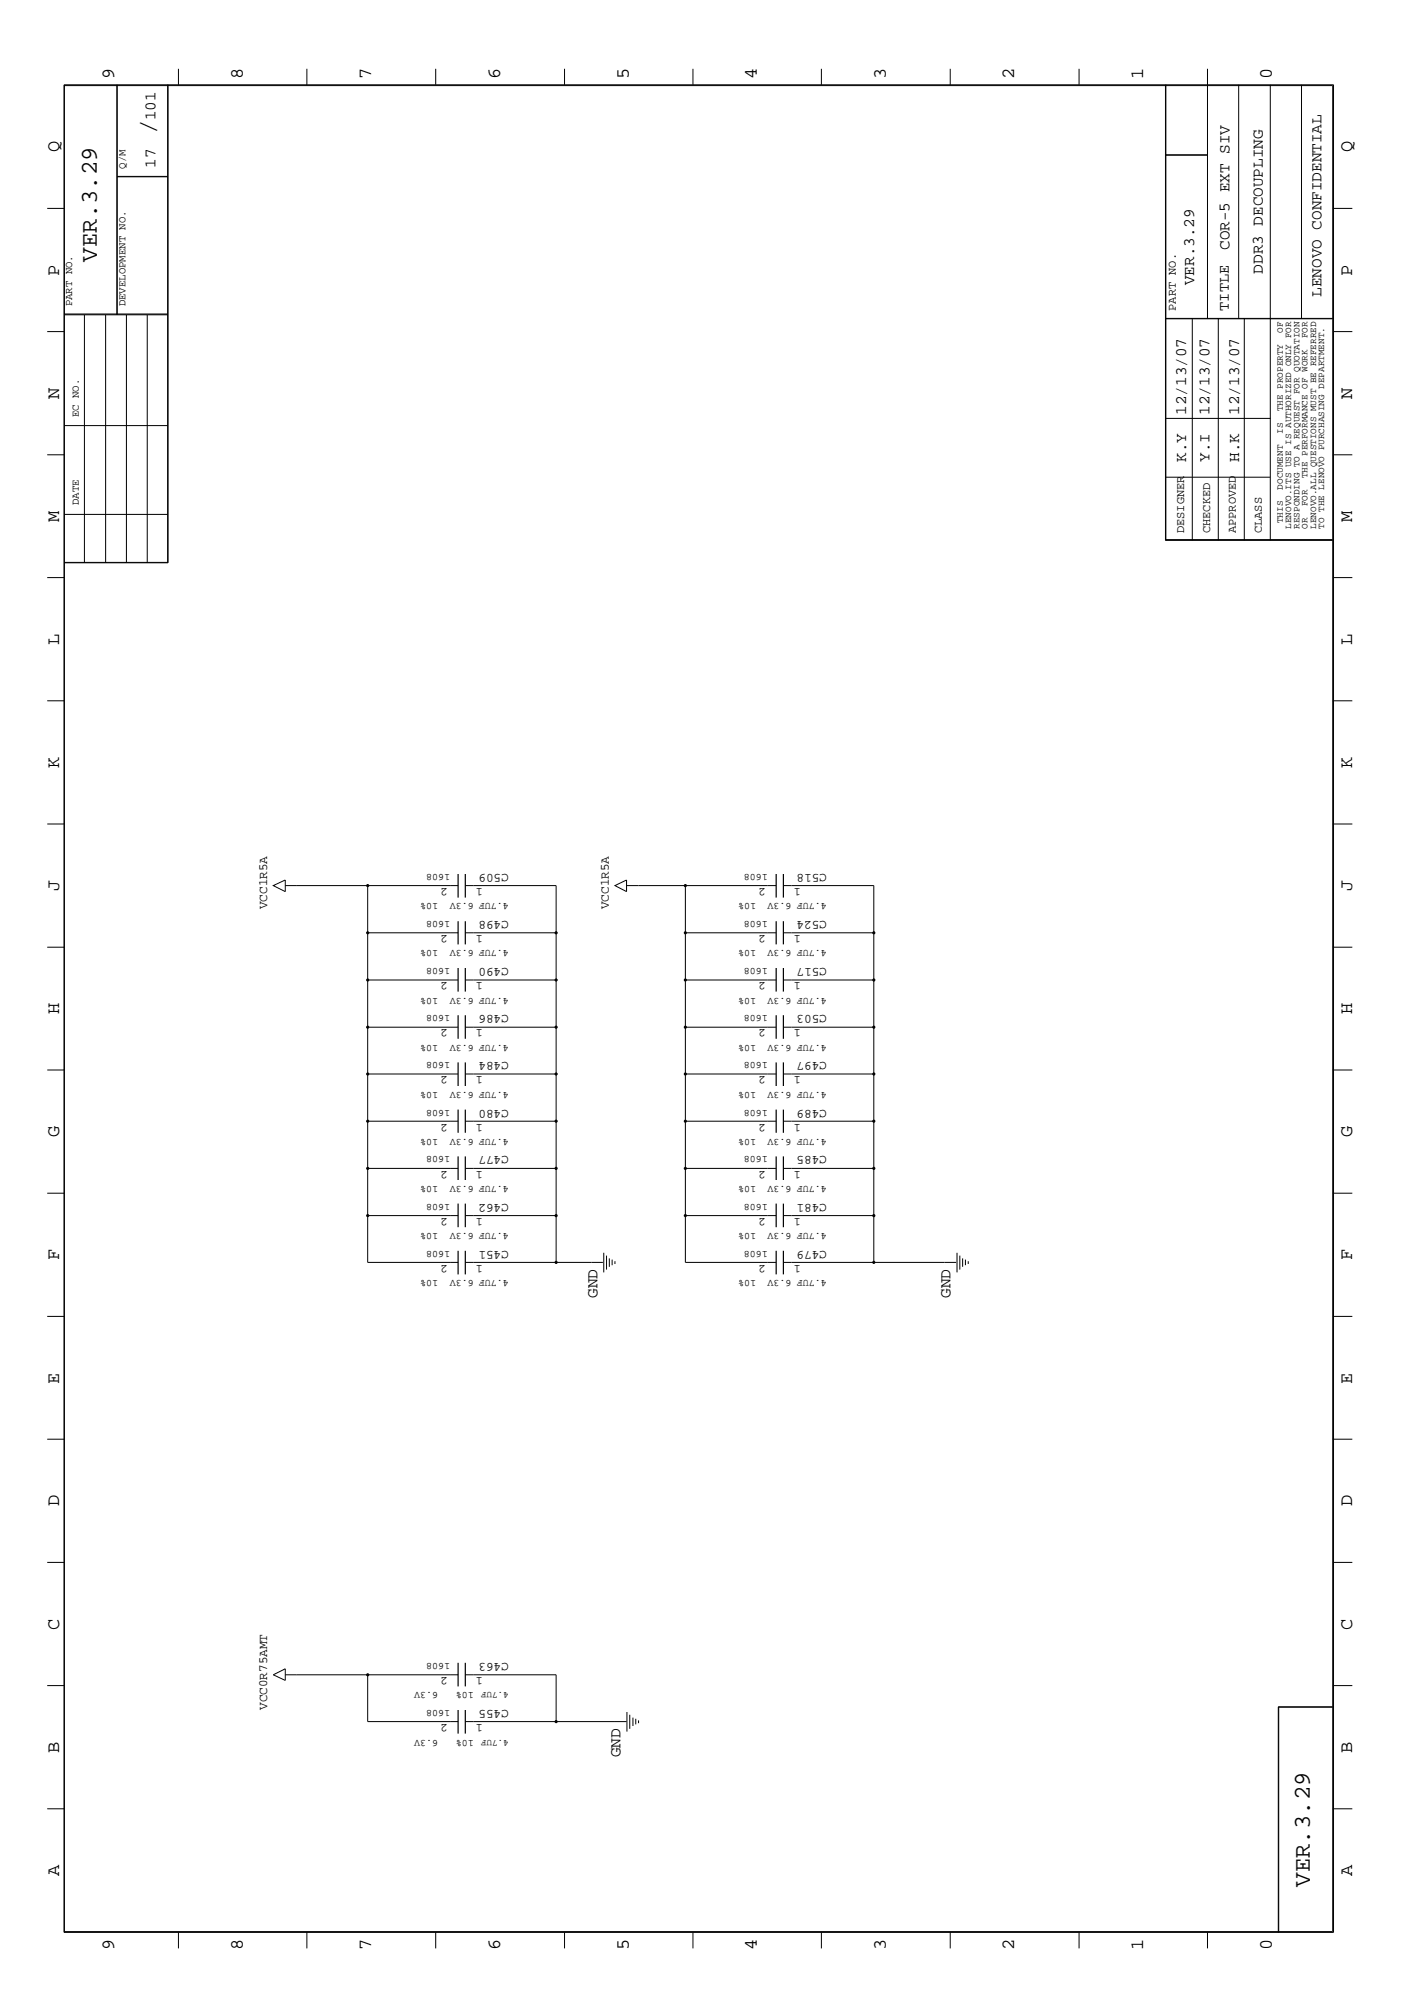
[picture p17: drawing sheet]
<svg xmlns="http://www.w3.org/2000/svg" width="300mm" height="423mm" viewBox="0 0 300 423" stroke-linecap="round" stroke-linejoin="round" font-family="sans-serif">
<defs><g id="words">
<text font-size="5.2" x="32.9" y="28.4" transform="rotate(-90 32.9 28.4)">/</text>
<g font-size="5.1">
<text x="20.5" y="55.4" transform="rotate(-90 20.5 55.4)">VER.3.29</text>
<text x="277.2" y="399.4" transform="rotate(-90 277.2 399.4)">VER.3.29</text>
</g>
<g font-size="4">
<text x="24.1" y="16.7" transform="rotate(-90 24.1 16.7)">9</text>
<text x="51.4" y="16.7" transform="rotate(-90 51.4 16.7)">8</text>
<text x="78.6" y="16.7" transform="rotate(-90 78.6 16.7)">7</text>
<text x="105.8" y="16.7" transform="rotate(-90 105.8 16.7)">6</text>
<text x="133.1" y="16.7" transform="rotate(-90 133.1 16.7)">5</text>
<text x="160.2" y="16.7" transform="rotate(-90 160.2 16.7)">4</text>
<text x="187.5" y="16.7" transform="rotate(-90 187.5 16.7)">3</text>
<text x="214.6" y="16.7" transform="rotate(-90 214.6 16.7)">2</text>
<text x="241.9" y="16.7" transform="rotate(-90 241.9 16.7)">1</text>
<text x="269.2" y="16.7" transform="rotate(-90 269.2 16.7)">0</text>
<text x="12.5" y="32.3" transform="rotate(-90 12.5 32.3)">Q</text>
<text x="286.2" y="32.3" transform="rotate(-90 286.2 32.3)">Q</text>
<text x="12.5" y="58.3" transform="rotate(-90 12.5 58.3)">P</text>
<text x="286.2" y="58.3" transform="rotate(-90 286.2 58.3)">P</text>
<text x="12.5" y="84.4" transform="rotate(-90 12.5 84.4)">N</text>
<text x="286.2" y="84.4" transform="rotate(-90 286.2 84.4)">N</text>
<text x="12.5" y="110.5" transform="rotate(-90 12.5 110.5)">M</text>
<text x="286.2" y="110.5" transform="rotate(-90 286.2 110.5)">M</text>
<text x="12.5" y="136.5" transform="rotate(-90 12.5 136.5)">L</text>
<text x="286.2" y="136.5" transform="rotate(-90 286.2 136.5)">L</text>
<text x="12.5" y="162.6" transform="rotate(-90 12.5 162.6)">K</text>
<text x="286.2" y="162.6" transform="rotate(-90 286.2 162.6)">K</text>
<text x="12.5" y="188.6" transform="rotate(-90 12.5 188.6)">J</text>
<text x="286.2" y="188.6" transform="rotate(-90 286.2 188.6)">J</text>
<text x="12.5" y="214.7" transform="rotate(-90 12.5 214.7)">H</text>
<text x="286.2" y="214.7" transform="rotate(-90 286.2 214.7)">H</text>
<text x="12.5" y="240.7" transform="rotate(-90 12.5 240.7)">G</text>
<text x="286.2" y="240.7" transform="rotate(-90 286.2 240.7)">G</text>
<text x="12.5" y="266.8" transform="rotate(-90 12.5 266.8)">F</text>
<text x="286.2" y="266.8" transform="rotate(-90 286.2 266.8)">F</text>
<text x="12.5" y="292.9" transform="rotate(-90 12.5 292.9)">E</text>
<text x="286.2" y="292.9" transform="rotate(-90 286.2 292.9)">E</text>
<text x="12.5" y="318.9" transform="rotate(-90 12.5 318.9)">D</text>
<text x="286.2" y="318.9" transform="rotate(-90 286.2 318.9)">D</text>
<text x="12.5" y="344.9" transform="rotate(-90 12.5 344.9)">C</text>
<text x="286.2" y="344.9" transform="rotate(-90 286.2 344.9)">C</text>
<text x="12.5" y="371" transform="rotate(-90 12.5 371)">B</text>
<text x="286.2" y="371" transform="rotate(-90 286.2 371)">B</text>
<text x="12.5" y="397" transform="rotate(-90 12.5 397)">A</text>
<text x="286.2" y="397" transform="rotate(-90 286.2 397)">A</text>
<text x="24.1" y="412.7" transform="rotate(-90 24.1 412.7)">9</text>
<text x="51.4" y="412.7" transform="rotate(-90 51.4 412.7)">8</text>
<text x="78.6" y="412.7" transform="rotate(-90 78.6 412.7)">7</text>
<text x="105.8" y="412.7" transform="rotate(-90 105.8 412.7)">6</text>
<text x="133.1" y="412.7" transform="rotate(-90 133.1 412.7)">5</text>
<text x="160.2" y="412.7" transform="rotate(-90 160.2 412.7)">4</text>
<text x="187.5" y="412.7" transform="rotate(-90 187.5 412.7)">3</text>
<text x="214.6" y="412.7" transform="rotate(-90 214.6 412.7)">2</text>
<text x="241.9" y="412.7" transform="rotate(-90 241.9 412.7)">1</text>
<text x="269.2" y="412.7" transform="rotate(-90 269.2 412.7)">0</text>
</g>
<g font-size="3.4">
<text x="32.9" y="25.5" transform="rotate(-90 32.9 25.5)">101</text>
<text x="32.9" y="35.5" transform="rotate(-90 32.9 35.5)">17</text>
<text x="260.2" y="52.9" transform="rotate(-90 260.2 52.9)">COR-5 EXT SIV</text>
<text x="267.2" y="57.9" transform="rotate(-90 267.2 57.9)">DDR3 DECOUPLING</text>
<text x="252.7" y="60.4" transform="rotate(-90 252.7 60.4)">VER.3.29</text>
<text x="279.7" y="62.8" transform="rotate(-90 279.7 62.8)">LENOVO CONFIDENTIAL</text>
<text x="251" y="87.8" transform="rotate(-90 251 87.8)">12/13/07</text>
<text x="255.9" y="87.8" transform="rotate(-90 255.9 87.8)">12/13/07</text>
<text x="262.2" y="87.8" transform="rotate(-90 262.2 87.8)">12/13/07</text>
<text x="251" y="97.8" transform="rotate(-90 251 97.8)">K.Y</text>
<text x="255.9" y="97.8" transform="rotate(-90 255.9 97.8)">Y.I</text>
<text x="262.2" y="97.8" transform="rotate(-90 262.2 97.8)">H.K</text>
<text x="126.4" y="274.7" transform="rotate(-90 126.4 274.7)">GND</text>
<text x="201.2" y="274.7" transform="rotate(-90 201.2 274.7)">GND</text>
<text x="131.3" y="371.9" transform="rotate(-90 131.3 371.9)">GND</text>
</g>
<text font-size="3.2" x="260" y="65.8" transform="rotate(-90 260 65.8)">TITLE</text>
<g font-size="2.7">
<text x="107.7" y="185" transform="rotate(-180 107.7 185)">C509</text>
<text x="175" y="185" transform="rotate(-180 175 185)">C518</text>
<text x="56.6" y="192.4" transform="rotate(-90 56.6 192.4)">VCC1R5A</text>
<text x="107.7" y="195" transform="rotate(-180 107.7 195)">C498</text>
<text x="128.9" y="192.4" transform="rotate(-90 128.9 192.4)">VCC1R5A</text>
<text x="175" y="195" transform="rotate(-180 175 195)">C524</text>
<text x="107.7" y="204.9" transform="rotate(-180 107.7 204.9)">C490</text>
<text x="175" y="204.9" transform="rotate(-180 175 204.9)">C517</text>
<text x="107.7" y="214.9" transform="rotate(-180 107.7 214.9)">C486</text>
<text x="175" y="214.9" transform="rotate(-180 175 214.9)">C503</text>
<text x="107.7" y="224.9" transform="rotate(-180 107.7 224.9)">C484</text>
<text x="175" y="224.9" transform="rotate(-180 175 224.9)">C497</text>
<text x="107.7" y="234.9" transform="rotate(-180 107.7 234.9)">C480</text>
<text x="175" y="234.9" transform="rotate(-180 175 234.9)">C489</text>
<text x="107.7" y="244.8" transform="rotate(-180 107.7 244.8)">C477</text>
<text x="175" y="244.8" transform="rotate(-180 175 244.8)">C485</text>
<text x="107.7" y="254.8" transform="rotate(-180 107.7 254.8)">C462</text>
<text x="175" y="254.8" transform="rotate(-180 175 254.8)">C481</text>
<text x="107.7" y="264.8" transform="rotate(-180 107.7 264.8)">C451</text>
<text x="175" y="264.8" transform="rotate(-180 175 264.8)">C479</text>
<text x="107.7" y="352" transform="rotate(-180 107.7 352)">C463</text>
<text x="56.6" y="361.9" transform="rotate(-90 56.6 361.9)">VCC0R75AMT</text>
<text x="107.7" y="361.9" transform="rotate(-180 107.7 361.9)">C455</text>
</g>
<g font-size="2.5">
<text x="248.8" y="65.8" transform="rotate(-90 248.8 65.8)">PART NO.</text>
<text x="250.6" y="112.9" transform="rotate(-90 250.6 112.9)">DESIGNER</text>
<text x="256.1" y="112.9" transform="rotate(-90 256.1 112.9)">CHECKED</text>
<text x="261.5" y="112.9" transform="rotate(-90 261.5 112.9)">APPROVED</text>
<text x="267" y="112.9" transform="rotate(-90 267 112.9)">CLASS</text>
<text x="94.7" y="188" transform="rotate(-180 94.7 188)">2</text>
<text x="102.2" y="188" transform="rotate(-180 102.2 188)">1</text>
<text x="162.1" y="188" transform="rotate(-180 162.1 188)">2</text>
<text x="169.5" y="188" transform="rotate(-180 169.5 188)">1</text>
<text x="94.7" y="198" transform="rotate(-180 94.7 198)">2</text>
<text x="102.2" y="198" transform="rotate(-180 102.2 198)">1</text>
<text x="162.1" y="198" transform="rotate(-180 162.1 198)">2</text>
<text x="169.5" y="198" transform="rotate(-180 169.5 198)">1</text>
<text x="94.7" y="207.9" transform="rotate(-180 94.7 207.9)">2</text>
<text x="102.2" y="207.9" transform="rotate(-180 102.2 207.9)">1</text>
<text x="162.1" y="207.9" transform="rotate(-180 162.1 207.9)">2</text>
<text x="169.5" y="207.9" transform="rotate(-180 169.5 207.9)">1</text>
<text x="94.7" y="217.8" transform="rotate(-180 94.7 217.8)">2</text>
<text x="102.2" y="217.8" transform="rotate(-180 102.2 217.8)">1</text>
<text x="162.1" y="217.8" transform="rotate(-180 162.1 217.8)">2</text>
<text x="169.5" y="217.8" transform="rotate(-180 169.5 217.8)">1</text>
<text x="94.7" y="227.8" transform="rotate(-180 94.7 227.8)">2</text>
<text x="102.2" y="227.8" transform="rotate(-180 102.2 227.8)">1</text>
<text x="162.1" y="227.8" transform="rotate(-180 162.1 227.8)">2</text>
<text x="169.5" y="227.8" transform="rotate(-180 169.5 227.8)">1</text>
<text x="94.7" y="237.8" transform="rotate(-180 94.7 237.8)">2</text>
<text x="102.2" y="237.8" transform="rotate(-180 102.2 237.8)">1</text>
<text x="162.1" y="237.8" transform="rotate(-180 162.1 237.8)">2</text>
<text x="169.5" y="237.8" transform="rotate(-180 169.5 237.8)">1</text>
<text x="94.7" y="247.8" transform="rotate(-180 94.7 247.8)">2</text>
<text x="102.2" y="247.8" transform="rotate(-180 102.2 247.8)">1</text>
<text x="162.1" y="247.8" transform="rotate(-180 162.1 247.8)">2</text>
<text x="169.5" y="247.8" transform="rotate(-180 169.5 247.8)">1</text>
<text x="94.7" y="257.7" transform="rotate(-180 94.7 257.7)">2</text>
<text x="102.2" y="257.7" transform="rotate(-180 102.2 257.7)">1</text>
<text x="162.1" y="257.7" transform="rotate(-180 162.1 257.7)">2</text>
<text x="169.5" y="257.7" transform="rotate(-180 169.5 257.7)">1</text>
<text x="94.7" y="267.7" transform="rotate(-180 94.7 267.7)">2</text>
<text x="102.2" y="267.7" transform="rotate(-180 102.2 267.7)">1</text>
<text x="162.1" y="267.7" transform="rotate(-180 162.1 267.7)">2</text>
<text x="169.5" y="267.7" transform="rotate(-180 169.5 267.7)">1</text>
<text x="94.7" y="355" transform="rotate(-180 94.7 355)">2</text>
<text x="102.2" y="355" transform="rotate(-180 102.2 355)">1</text>
<text x="94.7" y="364.9" transform="rotate(-180 94.7 364.9)">2</text>
<text x="102.2" y="364.9" transform="rotate(-180 102.2 364.9)">1</text>
</g>
<g font-size="2.3">
<text x="26.6" y="35.7" transform="rotate(-90 26.6 35.7)">Q/M</text>
<text x="15.2" y="64.9" transform="rotate(-90 15.2 64.9)">PART NO.</text>
<text x="26.6" y="64.9" transform="rotate(-90 26.6 64.9)">DEVELOPMENT NO.</text>
<text x="16.7" y="88.3" transform="rotate(-90 16.7 88.3)">EC NO.</text>
<text x="16.7" y="106.9" transform="rotate(-90 16.7 106.9)">DATE</text>
</g>
<g font-size="2.1">
<text x="95.2" y="185" transform="rotate(-180 95.2 185)">1608</text>
<text x="162.5" y="185" transform="rotate(-180 162.5 185)">1608</text>
<text x="92.7" y="191.2" transform="rotate(-180 92.7 191.2)">10%</text>
<text x="107.7" y="191.2" transform="rotate(-180 107.7 191.2)">4.7UF 6.3V</text>
<text x="160" y="191.2" transform="rotate(-180 160 191.2)">10%</text>
<text x="175" y="191.2" transform="rotate(-180 175 191.2)">4.7UF 6.3V</text>
<text x="95.2" y="195" transform="rotate(-180 95.2 195)">1608</text>
<text x="162.5" y="195" transform="rotate(-180 162.5 195)">1608</text>
<text x="92.7" y="201.2" transform="rotate(-180 92.7 201.2)">10%</text>
<text x="107.7" y="201.2" transform="rotate(-180 107.7 201.2)">4.7UF 6.3V</text>
<text x="160" y="201.2" transform="rotate(-180 160 201.2)">10%</text>
<text x="175" y="201.2" transform="rotate(-180 175 201.2)">4.7UF 6.3V</text>
<text x="95.2" y="204.9" transform="rotate(-180 95.2 204.9)">1608</text>
<text x="162.5" y="204.9" transform="rotate(-180 162.5 204.9)">1608</text>
<text x="92.7" y="211.2" transform="rotate(-180 92.7 211.2)">10%</text>
<text x="95.2" y="214.9" transform="rotate(-180 95.2 214.9)">1608</text>
<text x="107.7" y="211.2" transform="rotate(-180 107.7 211.2)">4.7UF 6.3V</text>
<text x="160" y="211.2" transform="rotate(-180 160 211.2)">10%</text>
<text x="162.5" y="214.9" transform="rotate(-180 162.5 214.9)">1608</text>
<text x="175" y="211.2" transform="rotate(-180 175 211.2)">4.7UF 6.3V</text>
<text x="92.7" y="221.1" transform="rotate(-180 92.7 221.1)">10%</text>
<text x="107.7" y="221.1" transform="rotate(-180 107.7 221.1)">4.7UF 6.3V</text>
<text x="160" y="221.1" transform="rotate(-180 160 221.1)">10%</text>
<text x="175" y="221.1" transform="rotate(-180 175 221.1)">4.7UF 6.3V</text>
<text x="95.2" y="224.9" transform="rotate(-180 95.2 224.9)">1608</text>
<text x="162.5" y="224.9" transform="rotate(-180 162.5 224.9)">1608</text>
<text x="92.7" y="231.1" transform="rotate(-180 92.7 231.1)">10%</text>
<text x="107.7" y="231.1" transform="rotate(-180 107.7 231.1)">4.7UF 6.3V</text>
<text x="160" y="231.1" transform="rotate(-180 160 231.1)">10%</text>
<text x="175" y="231.1" transform="rotate(-180 175 231.1)">4.7UF 6.3V</text>
<text x="95.2" y="234.9" transform="rotate(-180 95.2 234.9)">1608</text>
<text x="162.5" y="234.9" transform="rotate(-180 162.5 234.9)">1608</text>
<text x="92.7" y="241" transform="rotate(-180 92.7 241)">10%</text>
<text x="95.2" y="244.8" transform="rotate(-180 95.2 244.8)">1608</text>
<text x="107.7" y="241" transform="rotate(-180 107.7 241)">4.7UF 6.3V</text>
<text x="160" y="241" transform="rotate(-180 160 241)">10%</text>
<text x="162.5" y="244.8" transform="rotate(-180 162.5 244.8)">1608</text>
<text x="175" y="241" transform="rotate(-180 175 241)">4.7UF 6.3V</text>
<text x="92.7" y="251" transform="rotate(-180 92.7 251)">10%</text>
<text x="107.7" y="251" transform="rotate(-180 107.7 251)">4.7UF 6.3V</text>
<text x="160" y="251" transform="rotate(-180 160 251)">10%</text>
<text x="175" y="251" transform="rotate(-180 175 251)">4.7UF 6.3V</text>
<text x="95.2" y="254.8" transform="rotate(-180 95.2 254.8)">1608</text>
<text x="162.5" y="254.8" transform="rotate(-180 162.5 254.8)">1608</text>
<text x="92.7" y="261" transform="rotate(-180 92.7 261)">10%</text>
<text x="107.7" y="261" transform="rotate(-180 107.7 261)">4.7UF 6.3V</text>
<text x="160" y="261" transform="rotate(-180 160 261)">10%</text>
<text x="175" y="261" transform="rotate(-180 175 261)">4.7UF 6.3V</text>
<text x="95.2" y="264.8" transform="rotate(-180 95.2 264.8)">1608</text>
<text x="162.5" y="264.8" transform="rotate(-180 162.5 264.8)">1608</text>
<text x="92.7" y="270.9" transform="rotate(-180 92.7 270.9)">10%</text>
<text x="107.7" y="270.9" transform="rotate(-180 107.7 270.9)">4.7UF 6.3V</text>
<text x="160" y="270.9" transform="rotate(-180 160 270.9)">10%</text>
<text x="175" y="270.9" transform="rotate(-180 175 270.9)">4.7UF 6.3V</text>
<text x="95.2" y="352" transform="rotate(-180 95.2 352)">1608</text>
<text x="92.7" y="358.2" transform="rotate(-180 92.7 358.2)">6.3V</text>
<text x="100.2" y="358.2" transform="rotate(-180 100.2 358.2)">10%</text>
<text x="95.2" y="361.9" transform="rotate(-180 95.2 361.9)">1608</text>
<text x="92.7" y="368.2" transform="rotate(-180 92.7 368.2)">6.3V</text>
<text x="100.2" y="368.2" transform="rotate(-180 100.2 368.2)">10%</text>
</g>
<g font-size="2">
<text x="271.4" y="70.4" transform="rotate(-90 271.4 70.4)">OF</text>
<text x="276.7" y="71.6" transform="rotate(-90 276.7 71.6)">FOR</text>
<text x="271.4" y="87" transform="rotate(-90 271.4 87)">THE PROPERTY</text>
<text x="271.4" y="91.8" transform="rotate(-90 271.4 91.8)">IS</text>
<text x="276.7" y="101.3" transform="rotate(-90 276.7 101.3)">THE PERFORMANCE OF WORK</text>
<text x="271.4" y="103.6" transform="rotate(-90 271.4 103.6)">DOCUMENT</text>
<text x="276.7" y="107.2" transform="rotate(-90 276.7 107.2)">FOR</text>
<text x="271.4" y="110.7" transform="rotate(-90 271.4 110.7)">THIS</text>
<text x="273.2" y="111.9" transform="rotate(-90 273.2 111.9)">LENOVO.ITS USE IS AUTHORIZED ONLY FOR</text>
<text x="275" y="111.9" transform="rotate(-90 275 111.9)">RESPONDING TO A REQUEST FOR QUOTATION</text>
<text x="276.7" y="111.9" transform="rotate(-90 276.7 111.9)">OR</text>
<text x="278.6" y="111.9" transform="rotate(-90 278.6 111.9)">LENOVO.ALL QUESTIONS MUST BE REFERRED</text>
<text x="280.2" y="111.9" transform="rotate(-90 280.2 111.9)">TO THE LENOVO PURCHASING DEPARTMENT.</text>
<text x="107.7" y="358.2" transform="rotate(-180 107.7 358.2)">4.7UF</text>
<text x="107.7" y="368.2" transform="rotate(-180 107.7 368.2)">4.7UF</text>
</g>
</g></defs>
<g fill="none" stroke="#000" stroke-width=".25">
<path d="M96.9 185v5M96.9 195v4.9M98.5 185v5M98.5 195v4.9M164.3 185v5M164.3 195v4.9M165.8 185v5M165.8 195v4.9M96.9 204.9v5M96.9 214.9v5M98.5 204.9v5M98.5 214.9v5"/>
<path d="M164.3 204.9v5M164.3 214.9v5M165.8 204.9v5M165.8 214.9v5M96.9 224.9v5M96.9 234.9v4.9M98.5 224.9v5M98.5 234.9v4.9M164.3 224.9v5M164.3 234.9v4.9M165.8 224.9v5M165.8 234.9v4.9"/>
<path d="M96.9 244.8v5M96.9 254.8v5M98.5 244.8v5M98.5 254.8v5M164.3 244.8v5M164.3 254.8v5M165.8 244.8v5M165.8 254.8v5M96.9 264.8v4.9M98.5 264.8v4.9M164.3 264.8v4.9M165.8 264.8v4.9"/>
<path d="M96.9 352v5M98.5 352v5M96.9 361.9v5M98.5 361.9v5"/>
</g>
<g fill="none" stroke="#000" stroke-width=".21">
<path d="M13.5 17.9h268.7v391.1h-268.7zM13.6 18.1h268.4v390.8h-268.4zM24.7 17.9v48.7M24.8 17.9v48.7M35.5 17.9v101.2M35.6 17.9v101.2h-22.1M37.8 14.6v3.3M64.9 14.6v3.3M92.2 14.6v3.3M119.5 14.6v3.3M146.6 14.6v3.3M173.8 14.6v3.3"/>
<path d="M201.1 14.6v3.3M228.3 14.6v3.3M246.6 17.9v96.5h35.4M246.7 17.9v96.5M255.5 14.6v52.9M262.1 17.9v49.6M268.8 17.9v96.5M275.4 17.9v49.6M24.8 37.4h10.8M24.8 37.3h10.8M246.6 32.9h8.9M246.6 32.8h8.9"/>
<path d="M10 44.1h3.5M282 44.1h4.2M10 70.2h3.5M13.5 66.6h22.1M13.5 66.5h22.1M17.9 66.6v52.5M22.4 66.6v52.5M26.8 66.6v52.5M31.2 66.6v52.4M246.6 67.5h35.4M246.6 67.4h35.4M252.3 67.5v46.9"/>
<path d="M257.8 67.5v46.9M263.3 67.5v46.9M282 70.2h4.2M10 96.3h3.5M13.5 90.1h22.1M246.6 88.6h22.2M282 96.3h4.2M13.5 119h22.1M13.5 108.9h22.1M246.6 114.2h35.4M246.6 101h22.2M10 122.3h3.5"/>
<path d="M282 122.3h4.2M10 148.3h3.5M282 148.3h4.2M10 174.4h3.5M282 174.4h4.2M57.8 187.5l2.6-1.2v2.4zM60.4 187.5h17.4M77.8 197.4h19.1M77.8 197.4v69.8h19.1M96.9 187.5h-19.1v9.9M98.5 197.4h19.2M98.5 187.5h19.2v79.7"/>
<path d="M130.1 187.5l2.5-1.2v2.4zM132.6 187.5h12.4M145 197.4h19.3M145 197.4v69.8h19.3M164.3 187.5h-19.3v9.9M165.8 197.4h19.1M165.8 187.5h19.1v79.7M10 200.5h3.5M77.8 217.4h19.1M77.8 207.4h19.1M98.5 217.4h19.2M98.5 207.4h19.2"/>
<path d="M145 217.4h19.3M145 207.4h19.3M165.8 217.4h19.1M165.8 207.4h19.1M282 200.5h4.2M10 226.5h3.5M77.8 237.3h19.1M77.8 227.3h19.1M98.5 237.3h19.2M98.5 227.3h19.2M145 237.3h19.3M145 227.3h19.3"/>
<path d="M165.8 237.3h19.1M165.8 227.3h19.1M282 226.5h4.2M10 252.6h3.5M77.8 257.3h19.1M77.8 247.3h19.1M98.5 257.3h19.2M98.5 247.3h19.2M145 257.3h19.3M145 247.3h19.3M165.8 257.3h19.1M165.8 247.3h19.1"/>
<path d="M282 252.6h4.2M10 278.6h3.5M98.5 267.2h29.1M127.8 265.2v4.1M128.4 265.8v2.9M128.9 266.4v1.7M129.5 266.6v1.2M130.1 267v.5M165.8 267.2h36.6M202.5 265.2v4.1M203.1 265.8v2.9M203.7 266.4v1.7"/>
<path d="M204.3 266.6v1.2M204.9 267v.5M282 278.6h4.2M10 304.6h3.5M282 304.6h4.2M10 330.7h3.5M282 330.7h4.2M10 356.8h3.5M57.8 354.5l2.6-1.3v2.5zM60.4 354.5h36.5M77.8 354.5v9.9h19.1M98.5 354.5h19.2v9.9h-19.2"/>
<path d="M282 356.8h4.2M117.7 364.4h14.9M132.7 362.4v4.1M133.3 363v2.9M133.9 363.6v1.7M134.5 363.8v1.2M135.1 364.2v.5M270.5 361.4h11.5M270.6 361.3v47.7M282 361.3h-11.5v47.7M10 382.9h3.5M282 382.9h4.2"/>
<path d="M37.8 409v3.4M64.9 409v3.4M92.2 409v3.4M119.5 409v3.4M146.6 409v3.4M173.8 409v3.4M201.1 409v3.4M228.3 409v3.4M255.5 409v3.4"/>
</g>
<g fill="#000">
<circle cx="77.8" cy="187.5" r=".34"/>
<circle cx="77.8" cy="197.4" r=".34"/>
<circle cx="117.7" cy="197.4" r=".34"/>
<circle cx="145" cy="187.5" r=".34"/>
<circle cx="145" cy="197.4" r=".34"/>
<circle cx="184.9" cy="197.4" r=".34"/>
<circle cx="77.8" cy="207.4" r=".34"/>
<circle cx="77.8" cy="217.4" r=".34"/>
<circle cx="117.7" cy="207.4" r=".34"/>
<circle cx="117.7" cy="217.4" r=".34"/>
<circle cx="145" cy="207.4" r=".34"/>
<circle cx="145" cy="217.4" r=".34"/>
<circle cx="184.9" cy="207.4" r=".34"/>
<circle cx="184.9" cy="217.4" r=".34"/>
<circle cx="77.8" cy="227.3" r=".34"/>
<circle cx="77.8" cy="237.3" r=".34"/>
<circle cx="117.7" cy="227.3" r=".34"/>
<circle cx="117.7" cy="237.3" r=".34"/>
<circle cx="145" cy="227.3" r=".34"/>
<circle cx="145" cy="237.3" r=".34"/>
<circle cx="184.9" cy="227.3" r=".34"/>
<circle cx="184.9" cy="237.3" r=".34"/>
<circle cx="77.8" cy="257.3" r=".34"/>
<circle cx="77.8" cy="247.3" r=".34"/>
<circle cx="117.7" cy="247.3" r=".34"/>
<circle cx="117.7" cy="257.3" r=".34"/>
<circle cx="145" cy="247.3" r=".34"/>
<circle cx="145" cy="257.3" r=".34"/>
<circle cx="184.9" cy="257.3" r=".34"/>
<circle cx="184.9" cy="247.3" r=".34"/>
<circle cx="117.7" cy="267.2" r=".34"/>
<circle cx="184.9" cy="267.2" r=".34"/>
<circle cx="77.8" cy="354.5" r=".34"/>
<circle cx="117.7" cy="364.4" r=".34"/>
</g>
<use href="#words"/>
</svg>
